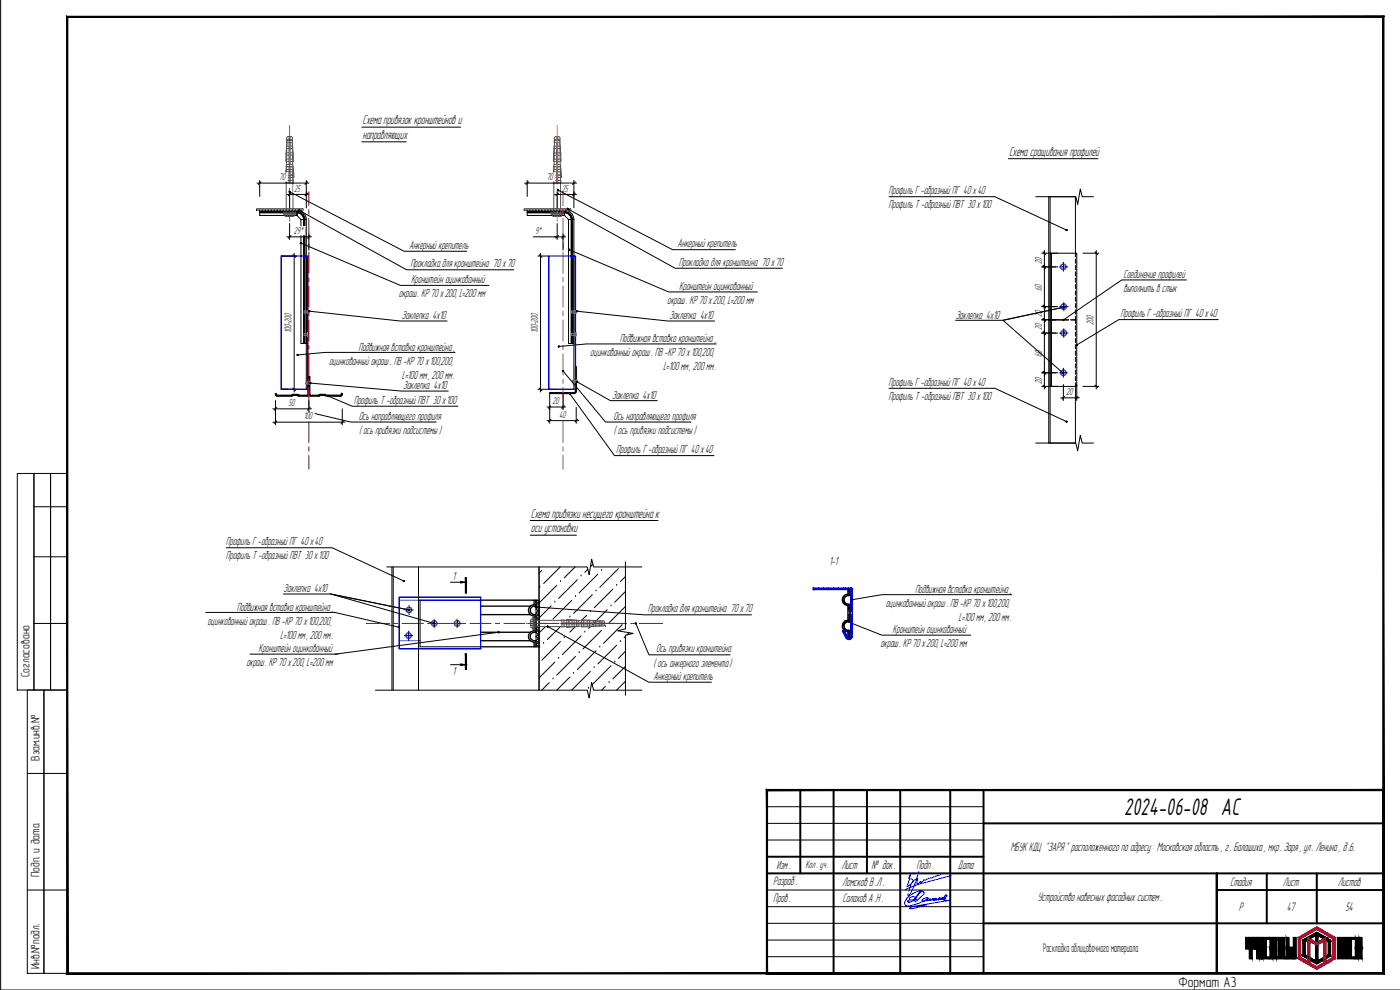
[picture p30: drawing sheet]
<svg xmlns="http://www.w3.org/2000/svg" width="420mm" height="297mm" viewBox="0 0 420 297" stroke-linecap="round" stroke-linejoin="round" font-family="sans-serif">
<defs><g id="words">
<text font-size="7.9" x="337.4" y="244.5">2024-06-08 АС</text>
<text font-size="4.4" x="353.7" y="296">Формат А3</text>
<g font-size="4">
<text x="108.8" y="37.3">Схема привязок кронштейнов и</text>
<text x="108.8" y="41.7">направляющих</text>
<text x="302.8" y="46.8">Схема сращивания профилей</text>
<text x="159.3" y="155.3">Схема привязки несущего кронштейна к</text>
<text x="159.3" y="159.7">оси установки</text>
</g>
<g font-size="3.8">
<text x="303.2" y="255.4">МБУК КДЦ &quot;ЗАРЯ &quot; расположенного по адресу : Московская область , г. Балашиха , мкр. Заря , ул. Ленина , д .6.</text>
<text x="233" y="260.8">Изм .</text>
<text x="252.5" y="260.8">Лист</text>
<text x="261.5" y="260.8">№ док .</text>
<text x="275.1" y="260.8">Подп .</text>
<text x="287.5" y="260.7">Дата</text>
<text x="232.1" y="265.6">Разраб .</text>
<text x="252.8" y="265.7">Ломсков В .Л .</text>
<text x="369.1" y="265.8">Стадия</text>
<text x="385" y="265.8">Лист</text>
<text x="401.5" y="265.8">Листов</text>
<text x="232.1" y="270.6">Пров .</text>
<text x="252.8" y="270.7">Салахов А .Н .</text>
<text x="311.5" y="270.3">Устройство навесных фасадных систем .</text>
<text x="371.8" y="273.3">Р</text>
<text x="386.2" y="273.3">47</text>
<text x="403.8" y="273.3">54</text>
</g>
<g font-size="3.7">
<text x="8.9" y="203.2" transform="rotate(-90 8.9 203.2)">Согласовано</text>
<text x="11.9" y="228.2" transform="rotate(-90 11.9 228.2)">Взам.инв.№</text>
<text x="11.9" y="263.2" transform="rotate(-90 11.9 263.2)">Подп. и дата</text>
<text x="313.1" y="285.8">Раскладка облицовочного материала</text>
<text x="11.9" y="290.7" transform="rotate(-90 11.9 290.7)">Инв.№подл.</text>
</g>
<g font-size="3.6">
<text x="266.7" y="58.3">Профиль Г -образный ПГ 40 х40</text>
<text x="266.7" y="62.5">Профиль Т -образный ПВТ 30 х100</text>
<text x="122.8" y="74.7">Анкерный крепитель</text>
<text x="203.3" y="74.2">Анкерный крепитель</text>
<text x="123.1" y="80.2">Прокладка для кронштейна 70 х70</text>
<text x="203.8" y="79.8">Прокладка для кронштейна 70 х70</text>
<text x="337.2" y="83.5">Соединение профилей</text>
<text x="119.7" y="89.1">окраш. КР 70 х200, L=200 мм</text>
<text x="123.4" y="84.9">Кронштейн оцинкованный</text>
<text x="203.9" y="86.9">Кронштейн оцинкованный</text>
<text x="337.2" y="87.7">выполнить в стык</text>
<text x="120.6" y="95.8">Заклепка 4x10</text>
<text x="200.2" y="91.1">окраш. КР 70 х200, L=200 мм</text>
<text x="200.9" y="95.8">Заклепка 4x10</text>
<text x="286.8" y="95.6">Заклепка 4x10</text>
<text x="336.3" y="95.2">Профиль Г -образный ПГ 40 х40</text>
<text x="107.6" y="105.2">Подвижная вставка кронштейна ,</text>
<text x="177.2" y="106.9">оцинкованный окраш . ПВ -КР 70 х100,200,</text>
<text x="186" y="102.7">Подвижная вставка кронштейна ,</text>
<text x="98.8" y="109.5">оцинкованный окраш . ПВ -КР 70 х100,200,</text>
<text x="120.6" y="113.7">L=100 мм, 200 мм.</text>
<text x="199" y="111.1">L=100 мм, 200 мм.</text>
<text x="121" y="116.8">Заклепка 4x10</text>
<text x="183.7" y="119.7">Заклепка 4x10</text>
<text x="266.7" y="115.8">Профиль Г -образный ПГ 40 х40</text>
<text x="266.7" y="120">Профиль Т -образный ПВТ 30 х100</text>
<text x="106.2" y="121.2">Профиль Т -образный ПВТ 30 х100</text>
<text x="107.7" y="125.9">Ось направляющего профиля</text>
<text x="184.1" y="125.9">Ось направляющего профиля</text>
<text x="107.8" y="130.3">( ось привязки подсистемы )</text>
<text x="184.3" y="130.3">( ось привязки подсистемы )</text>
<text x="185" y="136">Профиль Г -образный ПГ 40 х40</text>
<text x="67.8" y="163.6">Профиль Г -образный ПГ 40 х40</text>
<text x="67.8" y="167.8">Профиль Т -образный ПВТ 30 х100</text>
<text x="135.8" y="174">1</text>
<text x="248.8" y="169.7">1-1</text>
<text x="85.1" y="177.7">Заклепка 4x10</text>
<text x="274.6" y="178">Подвижная вставка кронштейна ,</text>
<text x="71.1" y="183.3">Подвижная вставка кронштейна ,</text>
<text x="194.5" y="183.8">Прокладка для кронштейна 70 х70</text>
<text x="265.8" y="182.1">оцинкованный окраш . ПВ -КР 70 х100,200,</text>
<text x="62.3" y="187.5">оцинкованный окраш . ПВ -КР 70 х100,200,</text>
<text x="84.1" y="191.7">L=100 мм, 200 мм.</text>
<text x="267.9" y="189.9">Кронштейн оцинкованный</text>
<text x="287.7" y="186.4">L=100 мм, 200 мм.</text>
<text x="77.6" y="195.5">Кронштейн оцинкованный</text>
<text x="196.9" y="195.8">Ось привязки кронштейна</text>
<text x="264.2" y="194">окраш. КР 70 х200, L=200 мм</text>
<text x="73.9" y="199.8">окраш. КР 70 х200, L=200 мм</text>
<text x="135.8" y="202.4">1</text>
<text x="196.1" y="200.1">( ось анкерного элемента)</text>
<text x="196.2" y="204">Анкерный крепитель</text>
</g>
<text font-size="3.3" x="241.7" y="260.3">Кол . уч.</text>
<g font-size="3">
<text x="83.8" y="54.1">70</text>
<text x="88.3" y="57.5">25</text>
<text x="164.1" y="54.1">70</text>
<text x="168.6" y="57.5">25</text>
<text x="88.2" y="70.3">29*</text>
<text x="160.6" y="70.3">9*</text>
<text x="312.6" y="79.2" transform="rotate(-90 312.6 79.2)">20</text>
<text x="312.6" y="87.2" transform="rotate(-90 312.6 87.2)">60</text>
<text x="312.6" y="95.1" transform="rotate(-90 312.6 95.1)">20</text>
<text x="87.5" y="100" transform="rotate(-90 87.5 100)">100-200</text>
<text x="161.4" y="100" transform="rotate(-90 161.4 100)">100-200</text>
<text x="312.6" y="99.1" transform="rotate(-90 312.6 99.1)">20</text>
<text x="328.2" y="97.6" transform="rotate(-90 328.2 97.6)">200</text>
<text x="312.6" y="107" transform="rotate(-90 312.6 107)">60</text>
<text x="312.6" y="115.1" transform="rotate(-90 312.6 115.1)">20</text>
<text x="320" y="118.6">20</text>
<text x="86.6" y="121.9">50</text>
<text x="91.2" y="125.9">100</text>
<text x="165.8" y="121.3">20</text>
<text x="167.8" y="125.4">40</text>
</g>
</g></defs>
<path d="M161.8 170.1v37" fill="none" stroke="#000" stroke-width=".3"/>
<g fill="none" stroke="#000" stroke-width=".3">
<path d="M162 176.2h.1M162.6 171.1l-.8 .9M167.1 175.6l-5.3 5.3M168.1 170.1l-4.9 5M168.2 174.5h.1M172.6 170.1l-3.3 3.3M172.7 179h.1M173.3 174l-5.7 5.6M174.4 172.8h.1M176.4 170.8l-.9 .9M177.8 178.4l-5.7 5.7M177.9 169.3l-.7 .7"/>
<path d="M178.9 177.3h.1M179.4 172.3l-5.6 5.6M180.6 171.1h.1M183.9 176.7l-5.6 5.7M185.1 175.6h.1M185.6 170.6l-5.6 5.6M187.7 173l-1.5 1.5M187.7 177.5l-3.2 3.2M162 194.1l-.2 .3M163.2 193h.1M163.7 188l-1.9 1.9M165.4 181.8l-3.6 3.6"/>
<path d="M166.5 180.7h.1M166.5 198.7l-4.7 4.7M167.6 197.5h.1M168.1 188.1l-3.8 3.8M168.2 192.5l-5.6 5.6M169.3 191.4h.1M171 185.2h.1M171.6 180.1l-5.6 5.6M172.7 188l-1.7 1.7M172.7 197l-5.6 5.6M173.8 195.8h.1M174.4 190.8l-5.6 5.6"/>
<path d="M175.5 189.7h.1M176.1 184.6l-1.6 1.5M177.2 183.5h.1M177.4 187.8l-.8 .7M178.9 195.3l-5.6 5.6M180 194.1h.1M180.6 189.1l-5.7 5.6M181.7 188h.1M182.2 182.9l-4.5 4.5M183.4 181.8h.1M183.4 199.8l-5.6 5.6M184.5 198.7h.1"/>
<path d="M185.1 193.6l-5.7 5.6M186.2 192.5h.1M186.7 187.4l-5.6 5.6M187.7 182l-4.9 4.9M187.7 190.9l-.4 .5M187.7 195.4l-2.1 2.1M187.7 199.9l-3.8 3.8M188.8 189.8l-.6 .7M164.8 204.8l-2.2 2.3M166 203.7h.1M171 203.1l-3.9 4M172.1 202h.1"/>
<path d="M176.6 206.5h.1M177.2 201.5l-5.6 5.6M178.3 200.3h.1M181.7 205.9l-1.1 1.2M182.8 204.8h.1M187.7 204.4l-2.7 2.7"/>
</g>
<!-- layer: 0 -->
<g fill="none" stroke="#000" stroke-width=".3">
<path d="M.2 .1v296.9h420M108.6 38.1h29.6M77.1 54.9h15.6M77.9 54.1v4.8M78.3 54.5l-.8 .8M86.1 58.3h6.6M87.3 57.9l-.8 .8M91.9 54.1v8.2M92.3 54.5l-.8 .8M92.3 57.9l-.8 .8M108.6 42.6h13.3M157.4 54.9h15.6"/>
<path d="M158.2 54.1v4.8M158.6 54.5l-.8 .8M166.4 58.3h6.6M167.2 57.5v4.8M167.5 57.1l34.4 17.8h18.8M167.6 57.9l-.8 .8M172.2 54.1v8.2M172.6 54.5l-.8 .8M172.6 57.9l-.8 .8M266.8 59h31.8l21.5 10M302.6 47.6h26.9M310.8 59h12.1l.5 2.3 .8-4.6 .6 2.3h3.4"/>
<path d="M315.2 59v73.9M77 62.7h14v.4h-14zM77.9 63.7h11.2a2.19 2.19 0 0 1 2.2 2.1v37.2M77.9 63.8h11.2a2 2 0 0 1 2 2M77.9 63.8h11.2a2.04 2.04 0 0 1 2.1 2M77.9 63.1h11.2v1.6h-11.2zM77.9 63.4h11.2M84.4 76.8h4.7M86.1 71.1h7.4M86.9 62.3v-4.8l34.4 17.9h18.8M86.9 67.1v4.7M87.3 70.7l-.8 .8"/>
<path d="M87.9 76.4l.8 .8M88.3 76v41.6M89.1 63a2.8 2.8 0 0 1 2.8 2.8M89.1 63.4a2.4 2.4 0 0 1 2.4 2.4M89.1 63.5h.1M89.1 64.7h.1M89.1 64.7l1.2 1.2M89.8 63.1l32.2 17.8h32.2M90.3 72.9l29.8 12.7h26.7M90.3 65.9h1.6M90.3 65.9v37.1h1.6M91.1 65.9v37.1"/>
<path d="M91.5 65.9h.1M91.5 65.9v37.1M91.9 65.9v50.9M92.7 70.3v4.8M93.1 70.7l-.8 .8M157.3 62.7h14v.4h-14zM158.2 63.7h11.2a2.19 2.19 0 0 1 2.2 2.1v37.2M158.2 63.8h11.2a2 2 0 0 1 2 2M158.2 63.8h11.2a2.04 2.04 0 0 1 2.1 2M158.2 63.1h11.2v1.6h-11.2zM158.2 63.4h11.2M160 71.1h9.8"/>
<path d="M161.4 76.8h3.3M161.8 76.4l.8 .8M162.2 76v41.6M167.2 67.1v4.7M167.6 70.7l-.8 .8M169 70.3v4.8M169.4 70.7l-.8 .8M169.4 63a2.8 2.8 0 0 1 2.8 2.8M169.4 63.4a2.4 2.4 0 0 1 2.4 2.4M169.4 63.5h.1M169.4 64.7h.1M169.4 64.7l1.2 1.2"/>
<path d="M170.4 62.7l32.2 17.8h32.2M170.6 65.9h1.6v50.9M170.6 65.9v37.1h1.6M170.8 74.9l29.9 12.7h26.6M171.4 65.9v37.1M171.8 65.9h.1M171.8 65.9v37.1M312.6 76h4.8M313 75.6l.8 .8M313 79.7l.8 .8M313.4 75.2v41.5M315.2 76h8v39.9h-8"/>
<path d="M315.6 76v39.9M322.7 77.1v-18.1h-8v73.9h8v-18M322.7 77.7v1.3M322.7 79.6v1.3M325 76h4.8M328.6 75.6l.8 .8M329 75.2v41.5M92.8 93.4l27.3 2.9h14.1M173.1 93.4l27.3 2.9h14.1M286.8 96.1h13.8M300.8 96.1h.2l17.9 15.8M312.6 95.9h4.8"/>
<path d="M312.6 99.9h4.8M312.6 80.1h4.8M312.6 92h4.8M313 95.5l.8 .9M313 99.5l.8 .8M313 91.6l.8 .8M317.6 96h1.2M319.4 92.1l-18.4 4M319.5 96h1.2M321.4 96h1.3M322.7 81.5v1.3M322.7 83.4v1.3"/>
<path d="M322.7 85.4v1.2M322.7 87.3v1.2M322.7 89.2v1.2M322.7 91.1v1.2M322.7 93v1.2M322.7 94.9v2.2M322.7 97.7v1.3M322.7 99.6v1.3M356.1 84h-19.4l-17.5 12M365.6 95.9h-29.8l-12.6 7.6M84.4 116.8h4.7M87.9 116.4l.8 .8"/>
<path d="M93.2 114.9l27.3 2.4h14M98.4 118.8l7.3 3.1h31.7M136.6 105.7h-39l-8.3 .8M161.4 116.8h3.3M161.8 116.4l.8 .8M165 118.1v8.9M169 111.3l12.7 15.3h25.7M169 118.1v4.8M170.9 118.1l13.5 18.6h29.9M173.2 114.6l10 5.6h14.1M215 103.2h-39l-8.3 .8M266.8 116.5h31.8l21.5 10"/>
<path d="M312.6 115.9h4.8M312.6 111.9h4.8M313 115.5l.8 .8M313 111.4l.8 .9M318.3 119.4h5.7M319.1 115.4v4.8M319.5 119l-.8 .8M322.7 101.5v1.3M322.7 103.4v1.3M322.7 105.3v1.3M322.7 107.2v1.3M322.7 109.1v1.3"/>
<path d="M322.7 111v1.3M322.7 113v1.2M323.2 115.4v4.8M323.6 119l-.9 .8M325 115.9h4.8M328.6 115.5l.8 .8M81.9 122.7h11.6M81.9 126.7h21.6M82.7 120.2v7.3M83.1 122.3l-.8 .8M83.1 126.3l-.8 .8M92.7 120.1v3.4"/>
<path d="M92.8 123.7l12.5 2.9h25.6M93.1 122.3l-.8 .8M102.7 122.7v4.8M103.1 126.3l-.8 .8M164.2 126.2h9.5M164.2 122.1h5.6M165.4 125.8l-.8 .8M165.4 121.7l-.8 .8M169.4 121.7l-.8 .8M172.9 122.2v4.8M173.3 125.8l-.7 .8M310.8 132.9h12.1l.5 2.3 .8-4.6 .6 2.3h3.4"/>
<path d="M5.2 142.1h5v64.9h-5zM10.2 142.1h5v64.9h-5zM10.2 152h10M15.2 142.1h5v64.9h-5zM159.1 156.2h38.4M10.2 167.1h10M67.9 164.3h31.8l21.5 10M85.1 178.2h13.8M99 178.2l31.3 8.9M99.3 178.2l23.5 4.8M116.1 170.1h60.1l.6 2.3 .8-4.6 .5 2.3h14.5M117.6 170.1v37"/>
<path d="M118 170.1v37M125.6 170.1v37M135.2 174.7h4.5M159.1 160.6h13.9M187.7 168.6v20.1l-2.3 .6 4.6 .7-2.3 .6v18M252.8 179.7l.5 .1M252.9 179.4l.5 .1M253.1 179.1h.6M253.4 178.7l.6 .2M253.8 178.5l1.1 .2M254.5 178.2l.5 .1M254.5 177.8l.5 .2"/>
<path d="M254.5 177.5l.5 .1M254.5 177.1l.5 .1M254.5 176.9h.5M303.6 178.4h-38.9l-8.9 1.5M10.2 187.1h10M61.7 183.8h38.8M75 196.3h26.4M100.2 183.8l19.5 4.4M135.2 199.4h4.5M144.2 180.1h-18.1v14h18.1M149.6 189.7l-49.1 6.6M160.9 180.1h.9v14h-.9z"/>
<path d="M160.9 182.1l32.4 2.4h32.2M160.9 193.2l.8 .9M160.9 192.1l.9 .9M160.9 190.9l.9 .9M160.9 189.7l.9 .9M160.9 188.5l.9 .9M160.9 186.2l.1 .1M160.9 185l.9 .9M160.9 183.8l.9 .9M160.9 182.6l.9 1M160.9 181.5l.9 .9M160.9 180.3l.9 .9"/>
<path d="M161.3 180.1l-.4 .4M161.3 187.8l.5 .5M161.8 180.7l-.9 .9M161.8 181.9l-.9 .9M161.8 183.1l-.9 .9M161.8 184.2l-.9 1M161.8 185.4l-.9 .9M161.8 187.8l-.9 .9M161.8 189l-.9 .9M161.8 190.1l-.9 1M161.8 191.3l-.9 .9M161.8 192.5l-.9 .9"/>
<path d="M161.8 193.7l-.4 .4M164.4 188l30.3 16.7h18.8M190.8 187.1l4 9.4h24.3M252.8 180.1l.5 .1M252.8 188l.6 .1M252.8 187.7l.5 .1M252.9 180.5l.6 .1M252.9 187.3l.5 .1M252.9 188.4l.6 .1M253 187l.6 .1M253 180.8l.8 .2M253.1 188.8l.9 .2"/>
<path d="M253.3 186.7l.6 .1M253.4 181.3l1.6 .3M253.6 189.2l1.4 .3M253.7 186.4l1 .1M253.8 186.3l10.8 4.3h26.7M254.5 190.5l.5 .1M254.5 190.1l.5 .1M254.5 189.8l.5 .1M254.5 186.1l.5 .2M254.5 185.8l.5 .1M254.5 185.4l.5 .1M254.5 185.1l.5 .1"/>
<path d="M254.5 184.7l.5 .1M254.5 183.3l.5 .1M254.5 182.9l.5 .1M254.5 182.5l.5 .1M254.5 182.2l.5 .1M254.5 181.8l.5 .1M254.6 184.4l.4 .1M254.8 190.9l-.3-.1 .5 .1M8.2 207h5v85h-5zM13.2 207h7v85h-7zM112.7 207.1h63.5l.6 2.3 .8-4.6 .5 2.3h14.5M8.2 232.1h12"/>
<path d="M8.2 267h12"/>
</g>
<g fill="none" stroke="#000" stroke-width=".4">
<path d="M84.4 116.8h2.2M164.7 116.8h2.2M254.5 178.3a1.69 1.69 0 0 0-1.7 1.7 1.69 1.69 0 0 0 1.7 1.7v4.4a1.68 1.68 0 0 0-1.7 1.7 1.68 1.68 0 0 0 1.7 1.7v1.4M254.5 176.9v1.4M255 178.3l-.1 .3a1.37 1.37 0 0 0-1.6 1.4 1.37 1.37 0 0 0 1.6 1.3l.1 .4-.1 4.8a1.37 1.37 0 0 0-1.6 1.3 1.37 1.37 0 0 0 1.6 1.4l.1 1.7M255 176.9v1.4M144.2 180.1h16.7l-.2 1.7a1.36 1.36 0 0 0-1.6 1.3 1.36 1.36 0 0 0 1.6 1.4l.2 .3-.2 4.8a1.37 1.37 0 0 0-1.6 1.4 1.37 1.37 0 0 0 1.6 1.3l.2 1.8h-16.7M144.2 189.7h15M144.2 184.4h15M144.3 192.2h14.9M144.3 181.9h14.9M160.3 181.4a1.68 1.68 0 0 0-1.7 1.7 1.68 1.68 0 0 0 1.7 1.7v4.5a1.68 1.68 0 0 0-1.7 1.7 1.68 1.68 0 0 0 1.7 1.6v1.5"/>
<path d="M160.3 180.1v1.4"/>
</g>
<path d="M84.4 76.8h8v40h-8zM164.7 76.8h8v40h-8zM119.8 179.2h24.5v15.5h-24.5z" fill="none" stroke="#00f" stroke-width=".4"/>
<path d="M119.8 180.1h24.5M119.8 192.2h6.3" fill="none" stroke="#003fff" stroke-width=".3"/>
<g fill="none" stroke="#545454" stroke-width=".3">
<path d="M85.7 53.2h1M85.8 54.2h2.2v.6h-2.2zM85.9 51.3v12.5M85.9 49.4h2v.6h-2zM85.9 50l-.2 3.2M85.9 54.8v.4M85.9 53.2v1M86 51.5l-.1 1M86 51.5h.7M86 48.4v1M86 42.1h1.8v.6h-1.8zM86 47.7l-.1 .7h.8"/>
<path d="M86 46.6h.7M86 47.7h.7M86.1 43l-.3 3 .1 2.4M86.1 42.7v1.1M86.1 41.8v.3M86.7 50.8h-.8l.1 .7M86.7 50.8h.1M86.7 52.5h-.8v.7M86.7 41.8h-.7v-.5a1.34 1.34 0 0 1 1.8 0v.5h-.7M86.7 43.8h-.7v.7M86.7 45.9h-.7v1.8M86.7 41v1.1"/>
<path d="M86.7 42.7v6.7M86.7 50v4.8M86.7 44.5h-.7v1.4M87.1 52.5h.8l.2 .7M87.1 48.4h.7v1M87.1 47.7h.8l-.1 .7M87.1 50.8h.8v.7h-.8M87.1 41v1.1M87.1 42.7v6.7M87.1 50v4.8M87.1 43.8h.7v.7h-.7M87.1 45.9h.7"/>
<path d="M87.1 53.2h.9M87.7 41.8v.3M87.7 43l.4 5.3M87.7 42.7v1.1M87.7 44.5l.1 1.4M87.8 46.6v1.1M87.8 50h-1.8v.8M87.8 45.9l.1 .7h-.8M87.8 50v.8M87.9 51.5v1M87.9 53.2v1M87.9 54.8v.4"/>
<path d="M87.9 51.3v12.5M88 50l.1 3.2M88 48.3l-.1 .1M166 53.2h1M166.1 48.3l.1 .1M166.1 54.2h2.2v.6h-2.2zM166.2 48.4h.1M166.2 49.4h2v.6h-2zM166.2 50l-.2 3.2M166.2 54.8v.4M166.2 51.3v12.5M166.2 53.2v1"/>
<path d="M166.3 50.8v-.8h1.8v.8M166.3 48.4v1M166.3 42.1h1.8v.6h-1.8zM166.3 47.7l-.1 .7M166.3 48.4h.7M166.3 46.6h.7M166.3 47.7h.7M166.3 44.5h.7M166.4 44.5l-.1 1.4M166.4 41.8v.3M166.4 42.7v1.1M166.4 43l-.3 5.3"/>
<path d="M167 50.8h-.8l.1 .7M167 50.8h.1M167 52.5h-.8v.7M167 41.8h-.7v-.5a1.34 1.34 0 0 1 1.8 0v.5h-.7M167 43.8h-.7v.7M167 45.9h-.7v1.8M167 51.5h-.7l-.1 1M167 41v1.1M167 42.7v6.7M167 50v4.8M167.4 52.5h.8M167.4 48.4h.9"/>
<path d="M167.4 45.9h.7l.1 .7h-.8M167.4 47.7h.8M167.4 50.8h.8v.7h-.8M167.4 43.8h.7v.7h-.7M167.4 41v1.1M167.4 42.7v6.7M167.4 50v4.8M167.4 53.2h.9M168 41.8v.3M168 43l.3 3-.1 2.4M168 42.7v1.1M168 44.5l.1 1.4"/>
<path d="M168.1 46.6v1.1M168.1 48.4v1M168.2 51.5v1M168.2 47.7v.7M168.2 53.2v1M168.2 54.8v.4M168.2 52.5l.2 .7M168.2 51.3v12.5M168.3 50l.1 3.2M85.1 63.9v.2M85.1 63.9h.1M85.1 64.1h.1"/>
<path d="M85.1 63.8h3.6M85.1 64.1h3.6M85.4 64.2l.1 .1M85.4 64.2l-.3-.1h3.7l-.4 .1M85.4 64.2h3M85.5 64.7l.4 .2 .3-.2M85.5 64.4v.3M85.9 65h2M86.2 64.7l.7 .2 .7-.2M86.2 64.2v.5M87.6 64.2v.5M88.3 64.7l-.4 .2-.3-.2"/>
<path d="M88.4 64.2l-.1 .5M88.7 63.9h.1M88.7 64.1h.1M88.7 63.9v.2M165.4 63.9v.2M165.4 63.9h.1M165.4 64.1h.1M165.4 63.8h3.6M165.4 64.1h3.6M165.7 64.2l.1 .5M165.7 64.2l-.3-.1h3.7l-.4 .1M165.7 64.2h3"/>
<path d="M165.8 64.7l.4 .2 .3-.2M166.2 65h2.1M166.5 64.2v.5M167.9 64.2v.5l-.2 .1-1.2-.1M168.6 64.7l-.3 .2-.4-.2M168.7 64.2l-.1 .5M169 63.9h.1M169 64.1h.1M169 63.9v.2M159.3 186.1v1.9M159.5 186.4l-.2 .6 .2 .7M159.8 188.3l.1 .1"/>
<path d="M159.9 185.8h-.4l-.2 .3 .2 .3h.4M159.9 187.7h-.4l-.2 .3 .2 .3h.4M159.9 185.7l-.1 .1M159.9 185.4v3.4M160 188.8h.1M160 185.4h.1M160 185.3h.1M160.1 188.8h.1M160.1 185.4h.1M160.1 188.7h.2v-3.3h-.2v3.4M160.1 188.7h.1M160.3 186.1h11.6"/>
<path d="M160.3 188h11.6M168.3 188h.3M168.6 186l.7 .1v2h-.7zM168.6 186.9h4.5M168.6 187.2h4.5M169.3 188h.8M170.1 185.9l3 .2M170.1 186.1v.8M170.1 187.2v.9M170.1 186l.7 .1v.8M170.8 187.2v.8h-.7M170.8 186.2h.9"/>
<path d="M170.8 187.9h.9M171.7 187.2v.8h.6v-.8M171.7 186.9v-.8h.6v.8M172.3 186.2h.8v1.7h-.8M173.1 186.1h.6v1.9h-.6zM173.1 188l-3 .1M173.7 186.2h.8v.7M173.7 187.9h.8l.1 .2M173.7 186.9h6.2M173.7 187.2h6.2M174.5 187.2v.7M174.5 186.1l.7 .1v.7"/>
<path d="M174.6 186l-.1 .2M174.6 186l5 .3M175.2 187.9l-.7 .1M175.2 187.2v.7M175.2 186.2l1.1 .1M176.3 186.2v.7M176.3 187.2v.7M176.3 186.2h.6v.7M176.9 187.2v.7h-1.7M176.9 186.3h1.2M178.1 186.9v-.7h.7v.7M178.1 187.2v.7"/>
<path d="M178.1 187.8l-1.2 .1M178.8 187.2v.7h-.7M178.8 186.3h1.1M179.6 187.8l-5 .3M179.9 186.3h.5v1.6h-.5zM179.9 187.8h-1.1M180.4 186.9h1M180.4 187.2h1M180.4 186.3h.2M180.4 187.8h.2M180.6 186.9v-.6h.5a1.24 1.24 0 0 1 0 1.6h-.5v-.7"/>
</g>
<g fill="none" stroke="#f26722" stroke-width=".3">
<path d="M86.9 37.7v7.3M167.2 37.7v7.3M86.9 46.3v1.3M86.9 48.9v6.3M86.9 56.5v1.2M86.9 59v7.4M167.2 46.3v1.3M167.2 48.9v6.3M167.2 56.5v1.2M167.2 59v7.4M157.9 187.1h6.3M165.5 187.1h1.3"/>
<path d="M168 187.1h6.4M175.7 187.1h1.2M178.2 187.1h6.3"/>
</g>
<!-- layer: 0 -->
<g fill="#000" stroke="#000" stroke-width=".3">
<path d="M138.3 174.5l1.4 .2-1.4 .2zM138.3 199.2l1.4 .2-1.4 .3z"/>
<path d="M139.7 173.3l.3 4.7v-4.7zM139.7 173.3l.3 4.7h-.3z"/>
<path d="M139.7 196.2v4.6h.3zM139.7 196.2h.3v4.6z"/>
<path d="M230 236.9l.4 .3 185-.3zM230.4 237.2l185-.3-.4 .3zM415.4 236.9l-.4 .3 .4 55zM415 237.2l.4 55-.4-.3zM230 292.2h185.4l-.4-.3zM230 292.2l.4-.3h184.6zM230 236.9v55.3l.4-.3zM230 236.9l.4 .3v54.7z"/>
<path d="M20 292.2l395-.3h-394.6zM20 292.2l395-.3 .4 .3zM415 5.2v286.7l.4 .3zM415 5.2l.4-.3v287.3zM20.4 5.2h394.6l.4-.3zM20 4.9h395.4l-395 .3zM20 4.9l.4 287v-286.7zM20 4.9l.4 287-.4 .3z"/>
</g>
<g fill="none" stroke="#989898" stroke-width=".3">
<path d="M77.1 62.7l.4 .4M77.7 62.7l-.4 .4M78 62.7l.4 .4M78.6 62.7l-.4 .4M78.9 62.7l.4 .4M79.5 62.7l-.4 .4M79.8 62.7l.4 .4M80.3 62.7l-.4 .4M80.7 62.7l.4 .4M81.3 62.7l-.4 .4M81.6 62.7l.4 .4M82.1 62.7l-.4 .4"/>
<path d="M82.5 62.7l.4 .4M83.1 62.7l-.4 .4M83.4 62.7l.4 .4M83.9 62.7l-.4 .4M84.3 62.7l.4 .4M84.9 62.7l-.4 .4M85.2 62.7l.4 .4M85.7 62.7l-.4 .4M86.1 62.7l.4 .4M86.6 62.7l-.4 .4M87 62.7l.4 .4M87.5 62.7l-.4 .4"/>
<path d="M87.9 62.7l.4 .4M88.4 62.7l-.4 .4M88.8 62.7l.4 .4M89.3 62.7l-.4 .4M89.7 62.7l.4 .4M90.2 62.7l-.4 .4M90.6 62.7l.4 .4M91 62.8l-.3 .3M157.4 62.7l.4 .4M158 62.7l-.4 .4M158.3 62.7l.4 .4M158.9 62.7l-.4 .4"/>
<path d="M159.2 62.7l.4 .4M159.8 62.7l-.4 .4M160.1 62.7l.4 .4M160.7 62.7l-.4 .4M161 62.7l.4 .4M161.6 62.7l-.4 .4M161.9 62.7l.4 .4M162.5 62.7l-.4 .4M162.8 62.7l.4 .4M163.3 62.7l-.3 .4M163.7 62.7l.4 .4M164.3 62.7l-.4 .4"/>
<path d="M164.6 62.7l.4 .4M165.1 62.7l-.4 .4M165.5 62.7l.4 .4M166.1 62.7l-.4 .4M166.4 62.7l.4 .4M166.9 62.7l-.4 .4M167.3 62.7l.4 .4M167.9 62.7l-.5 .4M168.2 62.7l.4 .4M168.7 62.7l-.4 .4M169.1 62.7l.4 .4M169.6 62.7l-.4 .4"/>
<path d="M170 62.7l.4 .4M170.5 62.7l-.4 .4M170.9 62.7l.4 .4M171.3 62.8l-.3 .3"/>
</g>
<g fill="none" stroke="#767676" stroke-width=".3">
<path d="M91.8 93.4l-.6-.1v.6h1.3v.2M92.5 93.2l.1 .6-.2 .2M92.5 93.1v.3h-.7M172.1 93.3h-.5v.6h.5M172.1 93.9h.1M172.1 93.9h.7v.2M172.7 99.9l.2 .2-.1 .7M172.8 99.9v.2h-.7M172.8 93.2v.2h-.7M172.8 93.2l.2 .6-.3 .2M172.8 93.1l-.1 .1M91.8 100.1l-.6-.1v.7l1.3-.1v.2"/>
<path d="M91.8 100.1h.7v-.2v.9M92 114.6l1 .1v-.2l.1 .2M92 115.3l1-.1v.2M92 114.6h-.2v.7h.2M93.1 115.1l-.2 .3M93.2 114.7v.5M172.1 100.1l-.5-.1v.7l.5-.1M172.1 100.6h.1M172.1 100.6h.7v.2M172.7 100.8h.1M173.2 114.1l-.1-.2-.1 .2h-1.2v.6l.6-.1M173.2 114.2l-.1 .6-.1-.2h-.6"/>
</g>
<path d="M87.5 118.6h-4.4l-.2-.5h-.2v.5l.4 .2 4.4 .1 .5-.3h1.2l.5 .2h2.7l.2-.4 .1-5.3v5.3l.4 .4M89.3 118.3l.4 .3M89.3 118.3h-1.4l-.4 .3M89.7 118.6l2.7-.1v-5.4l.3-.3 .2 .3 .1 5.3 .1 .2M93.2 118.9h2.5M95.6 118.6h-2.4M97.6 118.4l-1.5-.1-.4 .3M97.6 118.4l.3 .2h3.1h1.2l.2-.2M102.5 118.4v-.3h.2l-.1 .5-.4 .2h-4.6l-.2-.2h-1.2l-.6 .2M172.7 110.1h.3v7.3l-.2 .5-.5 .2h-7.3v-.3h7.3l.3-.2z" fill="none" stroke="#000" stroke-width=".4"/>
<!-- layer: 0 -->
<g fill="#fff" stroke="#fff" stroke-width=".3">
<path d="M83.7 51.9v2.4l2.5-2.4zM83.7 54.3l2.5-2.4v2.4z"/>
<path d="M85.3 93.5v6.6h2.4zM85.3 93.5h2.4v6.6z"/>
<path d="M88.2 55.3v2.4l2.4-2.4zM88.2 57.7l2.4-2.4v2.4z"/>
<path d="M88.1 68.1v2.3l3.4-2.3zM88.1 70.4l3.4-2.3v2.3z"/>
<path d="M164 51.9v2.4l2.5-2.4zM164 54.3l2.5-2.4v2.4z"/>
<path d="M159.2 93.5v6.6h2.4zM159.2 93.5h2.4v6.6z"/>
<path d="M168.5 55.3v2.4l2.4-2.4zM168.5 57.7l2.4-2.4v2.4z"/>
<path d="M160.5 68.1v2.3l2.4-2.3zM160.5 70.4l2.4-2.3v2.3z"/>
<path d="M167.7 123.2v2.4l2.5-2.4zM167.7 125.6l2.5-2.4v2.4z"/>
<path d="M165.7 119.1v2.4l2.5-2.4zM165.7 121.5l2.5-2.4v2.4z"/>
<path d="M86.5 119.7v2.4l2.4-2.4zM86.5 122.1l2.4-2.4v2.4z"/>
<path d="M91.1 123.7v2.4l3.2-2.4zM91.1 126.1l3.2-2.4v2.4z"/>
<path d="M326 94.2v3.5h2.4zM326 94.2h2.4v3.5z"/>
<path d="M310.4 112.6v2.6h2.4zM310.4 112.6h2.4v2.6z"/>
<path d="M319.9 116.4v2.4l2.5-2.4zM319.9 118.8l2.5-2.4v2.4z"/>
<path d="M310.4 96.7v2.5h2.4zM310.4 96.7h2.4v2.5z"/>
<path d="M310.4 104.6v2.6h2.4zM310.4 104.6h2.4v2.6z"/>
<path d="M310.4 76.8v2.5h2.4zM310.4 76.8h2.4v2.5z"/>
<path d="M310.4 92.7v2.5h2.4zM310.4 92.7h2.4v2.5z"/>
<path d="M310.4 84.8v2.5h2.4zM310.4 84.8h2.4v2.5z"/>
</g>
<g fill="none" stroke="#f00" stroke-width=".3">
<path d="M92.7 57.5v4.2M169 57.5v4.2M92.7 63v1.2M92.7 65.5v6.3M92.7 73.1v1.3M92.7 75.7v6.3M169 63v1.2M169 65.5v6.3M169 73.1v1.3M169 75.7v6.3M92.7 83.3v1.2M92.7 85.8v6.4"/>
<path d="M92.7 93.4v1.3M92.7 96v6.3M169 83.3v1.2M169 85.8v6.4M169 93.4v1.3M169 96v6.3M92.7 103.6v1.3M92.7 106.1v6.4M92.7 113.8v1.2M92.7 116.3v6.3M169 103.6v1.3M169 106.1v6.4"/>
<path d="M169 113.8v1.2M169 116.3v6.3M92.7 123.9v1.3M92.7 126.5v6.3M92.7 134.1v1.2M92.7 136.6v4.2M169 123.9v1.3M169 126.5v6.3M169 134.1v1.2M169 136.6v4.2M109.9 187.1h7M118.2 187.1h1.2"/>
<path d="M120.7 187.1h6.4M128.3 187.1h1.3M130.9 187.1h6.3M138.5 187.1h1.3M141 187.1h6.4M148.7 187.1h1.2M151.2 187.1h6.3M158.8 187.1h1.3M161.4 187.1h6.3M169 187.1h1.2M171.5 187.1h6.4M179.1 187.1h1.3"/>
<path d="M181.7 187.1h6.3M189.3 187.1h1.3M191.8 187.1h7"/>
</g>
<g fill="none" stroke="#545454" stroke-width=".3">
<circle cx="319.1" cy="80.1" r=".9"/>
<circle cx="319.1" cy="80.1" r=".73"/>
<circle cx="319.1" cy="80.1" r=".18"/>
<circle cx="319.2" cy="99.9" r=".9"/>
<circle cx="319.2" cy="92" r=".9"/>
<circle cx="319.2" cy="92" r=".73"/>
<circle cx="319.2" cy="99.9" r=".73"/>
<circle cx="319.2" cy="99.9" r=".18"/>
<circle cx="319.2" cy="92" r=".18"/>
<circle cx="319.1" cy="111.8" r=".9"/>
<circle cx="319.1" cy="111.8" r=".73"/>
<circle cx="319.1" cy="111.8" r=".18"/>
<circle cx="122.6" cy="190.7" r=".9"/>
<circle cx="122.6" cy="190.7" r=".73"/>
<circle cx="122.6" cy="190.7" r=".18"/>
<circle cx="122.8" cy="183" r=".9"/>
<circle cx="122.8" cy="183" r=".73"/>
<circle cx="122.8" cy="183" r=".18"/>
<circle cx="130.3" cy="187" r=".9"/>
<circle cx="130.3" cy="187" r=".73"/>
<circle cx="130.3" cy="187" r=".18"/>
<circle cx="137.2" cy="187" r=".9"/>
<circle cx="137.2" cy="187" r=".73"/>
<circle cx="137.2" cy="187" r=".18"/>
</g>
<g fill="none" stroke="#00f" stroke-width=".3">
<path d="M319.1 78.7v2.7M317.8 80.1h2.6M318 99.9h2.5M318 92h2.5M319.3 90.6v2.8M319.3 98.6v2.7M317.8 111.9h2.6M319.1 110.5v2.7M121.3 190.7h2.6M121.5 183h2.6M122.6 189.4v2.7M122.8 181.7v2.7"/>
<path d="M129 187.1h2.6M130.3 185.7v2.7M135.9 187.1h2.6M137.2 185.7v2.7"/>
</g>
<!-- layer: 0 -->
<g fill="none" stroke="#00f" stroke-width=".3">
<path d="M244.2 176.4l-.2 .1M244.6 176.4l-.4 .5M245.2 176.4l-.5 .5M245.7 176.4l-.5 .5M246.2 176.4l-.5 .5M246.7 176.4l-.5 .5M247.2 176.4l-.5 .5M247.7 176.4l-.5 .5M248.2 176.4l-.5 .5M248.7 176.4l-.5 .5M249.2 176.4l-.5 .5M249.7 176.4l-.5 .5"/>
<path d="M250.2 176.4l-.5 .5M250.7 176.4l-.5 .5M251.2 176.4l-.5 .5M251.7 176.4l-.5 .5M252.2 176.4l-.5 .5M252.7 176.4l-.5 .5M253.2 176.4l-.5 .5M253.7 176.4l-.5 .5M254.2 176.4l-.5 .5M254.7 176.4l-.5 .5M255.2 176.4l-.5 .5M255.7 176.5l-.5 .5"/>
<path d="M255.8 176.8l-.5 .5M255.8 177.3l-.5 .5M255.8 177.8l-.5 .5M255.8 178.3l-.5 .5M255.8 178.8l-.5 .5M255.8 179.4l-.5 .4M255.8 179.9l-.5 .4M252.8 189.4h.1M253.4 189.3l-.4 .4M253.6 189.6l-.4 .4M253.7 190l-.4 .3M253.9 190.3l-.4 .4"/>
<path d="M254.1 190.6l-.4 .4M254.3 190.9l-.4 .4M254.4 191.3l-.3 .3M254.8 191.4l-.4 .4M255.8 180.3l-.5 .6M255.8 180.9l-.5 .4M255.8 181.4l-.5 .4M255.8 181.9l-.5 .5M255.8 182.4l-.5 .5M255.8 182.9l-.5 .5M255.8 183.4l-.1 .1M255.8 184.4l-.5 .5"/>
<path d="M255.8 184.9l-.5 .5M255.8 185.4l-.5 .5M255.8 185.9l-.5 .5M255.8 186.4l-.5 .5M255.8 186.9l-.5 .5M255.8 187.4l-.5 .5M255.8 187.9l-.5 .5M255.8 188.4l-.5 .5M255.8 188.9l-.5 .5M255.8 189.4l-.5 .5M255.8 189.9l-.5 .5M255.8 190.4l-.5 .5"/>
<path d="M255.8 190.9l-1 1"/>
</g>
<path d="M244 176.4l11.7 .2 .1 14.3a1 1 0 0 1-.7 .9 1 1 0 0 1-1.1-.3l-1.2-2.1 .5-.3 1.1 2.1 .4 .2 .3-.1 .2-.4v-13.9l-11.3-.1z" fill="none" stroke="#00f" stroke-width=".4"/>
<g fill="none" stroke="#000" stroke-width=".59">
<path d="M230.2 237.1h185v54.9h-185zM240.2 237.1v25M250.2 237.1v54.9M260.2 237.1v25M270.2 237.1v54.9M285.2 237.1v54.9M295.2 237.1v54.9M230.2 257.1h65M295.2 247h120M230.2 262.1h185M295.2 277h120M365.2 267h50"/>
<path d="M380.2 262.1v14.9M395.2 262.1v14.9M365.2 292v-29.9v29.9"/>
</g>
<path d="M230.2 252h65M230.2 247h65M230.2 242h65M230.2 267h65M230.2 272h65M230.2 277h65M230.2 282.1h65M230.2 287h65" fill="none" stroke="#000" stroke-width=".3"/>
<g fill="#000" stroke="#000" stroke-width=".3">
<path d="M393.4 280.7l1.8-1 1.7 1zM378.2 287.7h.8zM391.7 287.3h.7v.4zM391.7 281.7l.7-.4v.4zM392.4 281.3h1.4l-.7 .4zM392.4 281.3l.7 .4zM393.1 287.3l.7 .4h-.7zM393.4 288.3h3.5l-1.7 1zM394.8 283.4l.4 .2h-.4zM395.2 283.6l.3-.2v.2zM396.5 281.3h1.4zM397.9 281.3l1.4 .8h-1.4z"/>
<path d="M373.9 281.8l.8 2.4v-2.4zM373.9 281.8l.8 2.4h-.8z"/>
<path d="M374.9 281.8l.9 2.4v-2.4zM374.9 281.8l.9 2.4h-.9z"/>
<path d="M374.9 284.7l.9 3v-3zM374.9 284.7l.9 3h-.9z"/>
<path d="M373.9 281.3l3 .5v-.5zM373.9 281.3l3 .5h-3z"/>
<path d="M376 281.8l.9 2.4v-2.4zM376 281.8l.9 2.4h-.9z"/>
<path d="M373.9 284.2l3 .5v-.5zM373.9 284.2l3 .5h-3z"/>
<path d="M377.1 281.8l.8 2.4v-2.4zM377.1 281.8l.8 2.4h-.8z"/>
<path d="M377.1 284.7l.8 3v-3zM377.1 284.7l.8 3h-.8z"/>
<path d="M377.1 281.3l1.9 .5v-.5zM377.1 281.3l1.9 .5h-1.9z"/>
<path d="M378.2 281.8l.8 2.4v-2.4zM378.2 281.8l.8 2.4h-.8z"/>
<path d="M377.1 284.2l1.9 .5v-.5zM377.1 284.2l1.9 .5h-1.9z"/>
<path d="M378.2 284.7l.8 3v-3zM378.2 284.7l.8 3h-.8z"/>
<path d="M379.3 281.8l.8 5.4v-5.4zM379.3 281.8l.8 5.4h-.8z"/>
<path d="M379.3 281.3l1.6 .5v-.5zM379.3 281.3l1.6 .5h-1.6z"/>
<path d="M379.3 287.2l1.6 .5v-.5zM379.3 287.2l1.6 .5h-1.6z"/>
<path d="M381.2 281.8l.8 2.4v-2.4zM381.2 281.8l.8 2.4h-.8z"/>
<path d="M381.2 284.7l.8 3v-3zM381.2 284.7l.8 3h-.8z"/>
<path d="M381.2 281.3l1.9 .5v-.5zM381.2 281.3l1.9 .5h-1.9z"/>
<path d="M382.2 281.8l.9 2.4v-2.4zM382.2 281.8l.9 2.4h-.9z"/>
<path d="M381.2 284.2l1.9 .5v-.5zM381.2 284.2l1.9 .5h-1.9z"/>
<path d="M382.2 284.7l.9 3v-3zM382.2 284.7l.9 3h-.9z"/>
<path d="M383.6 281.8l.8 5.4v-5.4zM383.6 281.8l.8 5.4h-.8z"/>
<path d="M383.6 281.3l1.9 .5v-.5zM383.6 281.3l1.9 .5h-1.9z"/>
<path d="M384.7 281.8l.8 5.4v-5.4zM384.7 281.8l.8 5.4h-.8z"/>
<path d="M383.3 287.2l2.4 .5v-.5zM383.3 287.2l2.4 .5h-2.4z"/>
<path d="M386 281.3l.8 2.9v-2.9zM386 281.3l.8 2.9h-.8z"/>
<path d="M386 284.7l.8 2.5v-2.5zM386 284.7l.8 2.5h-.8z"/>
<path d="M386 284.2l1.9 .5v-.5zM386 284.2l1.9 .5h-1.9z"/>
<path d="M387.1 284.7l.8 2.5v-2.5zM387.1 284.7l.8 2.5h-.8z"/>
<path d="M386 287.2l1.9 .5v-.5zM386 287.2l1.9 .5h-1.9z"/>
<path d="M388.2 281.3l.8 6.4v-6.4zM388.2 281.3l.8 6.4h-.8z"/>
<path d="M391 282.5l.7 4v-4zM391 282.5l.7 4h-.7z"/>
<path d="M391 286.5l1.4 .4-.7-.4zM391 286.5l1.4 .4h-1.4z"/>
<path d="M391.7 281.7l.7 .4v-.4zM391 282.1l.7-.4 .7 .4z"/>
<path d="M391 282.1l.7 .4 .7-.4zM391 282.1l.7 .4h-.7z"/>
<path d="M391 286.9l1.4 .4v-.4zM391 286.9l1.4 .4h-.7z"/>
<path d="M393.1 288.1h1.4zM393.1 288.1h1.4z"/>
<path d="M393.1 287.7l1.4 .4-.7-.4zM393.1 287.7l1.4 .4h-1.4z"/>
<path d="M392.4 281.3h1.4zM392.4 281.3h1.4z"/>
<path d="M393.1 288.1l1.7 .2-.3-.2zM393.1 288.1l1.7 .2h-1.4z"/>
<path d="M393.4 280.7l.4 .6 1-.6zM392.4 281.3l1-.6 .4 .6z"/>
<path d="M394.8 282.7h.7zM394.8 282.7h.7z"/>
<path d="M394.8 280.7l.7 .6v-.6zM394.8 280.7l.7 .6h-.7z"/>
<path d="M394.8 281.3l.7 1.4v-1.4zM394.8 281.3l.7 1.4h-.7zM394.8 282.7l.4 .2 .3-.2z"/>
<path d="M394.8 283.6l.7 4.5v-4.5zM394.8 283.6l.7 4.5h-.7z"/>
<path d="M394.8 288.1l.7 .2v-.2zM394.8 288.1l.7 .2h-.7z"/>
<path d="M396.5 281.3h1.4zM396.6 281.3h1.3l-.7 .4z"/>
<path d="M395.5 280.7l2.4 .6-1-.6zM395.5 280.7l2.4 .6h-1.4z"/>
<path d="M397.3 287.3v.8zM395.9 288.1l1.4-.8v.8z"/>
<path d="M395.9 288.1l1 .2 .4-.2zM395.5 288.3l.4-.2 1 .2z"/>
<path d="M397.9 286.9h1.4zM397.9 286.9h1.4z"/>
<path d="M397.9 282.1h1.4zM397.9 282.1h1.4z"/>
<path d="M397.9 282.1l1.4 .4v-.4zM397.9 282.1l1.4 .4h-.7z"/>
<path d="M398.6 282.5l.7 4v-4zM398.6 282.5l.7 4h-.7z"/>
<path d="M398.6 286.5l.7 .4v-.4zM397.9 286.9l.7-.4 .7 .4zM397.9 286.9v.8l1.4-.8z"/>
<path d="M401.4 281.8l.9 5.9v-5.9zM401.4 281.8l.9 5.9h-.9z"/>
<path d="M402.5 281.8l.9 5.9v-5.9zM402.5 281.8l.9 5.9h-.9z"/>
<path d="M401.4 281.3l3.1 .5v-.5zM401.4 281.3l3.1 .5h-3.1z"/>
<path d="M403.6 281.8l.9 5.9v-5.9zM403.6 281.8l.9 5.9h-.9z"/>
<path d="M404.8 281.8l.8 5.4v-5.4zM404.8 281.8l.8 5.4h-.8z"/>
<path d="M404.8 281.3l1.7 .5v-.5zM404.8 281.3l1.7 .5h-1.7z"/>
<path d="M404.8 287.2l1.7 .5v-.5zM404.8 287.2l1.7 .5h-1.7z"/>
<path d="M406.8 281.3l.8 2.9v-2.9zM406.8 281.3l.8 2.9h-.8z"/>
<path d="M406.8 284.7l.8 3v-3zM406.8 284.7l.8 3h-.8z"/>
<path d="M406.8 284.5l1.9 .1zM406.8 284.5l1.9 .1z"/>
<path d="M407.9 281.3l.8 2.9v-2.9zM407.9 281.3l.8 2.9h-.8z"/>
<path d="M406.8 284.2l1.9 .1zM406.8 284.2l1.9 .1z"/>
<path d="M406.8 284.3h1.9zM406.8 284.3l1.7 .2z"/>
<path d="M406.8 284.6l1.9 .1zM406.8 284.6l1.9 .1z"/>
<path d="M407.9 284.7l.8 3v-3zM407.9 284.7l.8 3h-.8z"/>
</g>
<g fill="#dd0037" stroke="#dd0037" stroke-width=".3">
<path d="M393.8 278.9l1.4-.8 1.4 .8z"/>
<path d="M393.8 282.9h2.7l-1.3 .7z"/>
<path d="M393.8 290.1h2.8l-1.4 .8z"/>
<path d="M395.2 278.9l5.5 2.4-4.1-2.4zM395.2 278.9l5.5 2.4h-1.4z"/>
<path d="M391 281.3l4.2-2.4h-1.4zM389.7 281.3l4.1-2.4-2.8 2.4z"/>
<path d="M399.3 281.3h1.4zM399.3 281.3h1.4z"/>
<path d="M389.7 281.3h1.3zM389.6 281.3h1.4z"/>
<path d="M399.3 281.3l1.4 .4v-.4zM399.3 281.3l1.4 .4h-.7z"/>
<path d="M389.6 281.3l.7 .4 .7-.4zM389.6 281.3l.7 .4h-.7z"/>
<path d="M397.9 281.3v1.2zM395.9 282.5l2-1.2v1.2z"/>
<path d="M392.4 281.3l2.1 1.2zM392.4 281.3l2.1 1.2h-2.1z"/>
<path d="M395.9 282.5l.6 .4 .8-.4zM395.2 282.9l.7-.4 .6 .4z"/>
<path d="M393.1 282.5l2.1 .4-.7-.4zM393.1 282.5l2.1 .4h-1.4z"/>
<path d="M392.4 282.5l.7 .4v-.4zM392.4 282.5l.7 .4h-.7z"/>
<path d="M400 281.7l.7 5.6v-5.6zM400 281.7l.7 5.6h-.7z"/>
<path d="M389.6 281.7l.7 5.6v-5.6zM389.6 281.7l.7 5.6h-.7z"/>
<path d="M400 287.3l.7 .4v-.4zM399.3 287.7l.7-.4 .7 .4z"/>
<path d="M392.4 282.9l.7 4.8v-4.8zM392.4 282.9l.7 4.8h-.7z"/>
<path d="M389.6 287.3l1.4 .4-.7-.4zM389.6 287.3l1.4 .4h-1.4z"/>
<path d="M399.3 287.7v.8l1.4-.8zM397.9 288.5l1.4-.8v.8z"/>
<path d="M397.3 282.5l.6 6v-6zM397.3 282.5l.6 6h-.6z"/>
<path d="M392.4 287.7l.7 .8v-.8zM392.4 287.7l.7 .8h-.7z"/>
<path d="M389.6 287.7l2.8 .8-1.4-.8zM389.6 287.7l2.8 .8h-1.4z"/>
<path d="M391 288.5l2.1 .4v-.4zM391 288.5l2.1 .4h-1.4z"/>
<path d="M397.3 288.5l1.3 .4 .7-.4zM397.3 288.5l1.3 .4h-1.3z"/>
<path d="M397.3 288.9l-.7 1.2 2-1.2zM395.2 290.1l2.1-1.2-.7 1.2z"/>
<path d="M391.7 288.9l3.5 1.2-2.1-1.2zM391.7 288.9l3.5 1.2h-1.4z"/>
</g>
<g fill="none" stroke="#000" stroke-width=".3">
<path d="M373.9 281.3h3v3.4h-1.1v3h-.9v-3h-1zM374.7 281.8h.2v2.4h-.2zM375.8 281.8h.2v2.4h-.2zM377.1 281.3h1.9v6.4h-.8v-3h-.3v3h-.8zM377.9 281.8h.3v2.4h-.3zM379.3 281.3h1.6v.5h-.8v5.4h.8v.5h-1.6zM381.2 281.3h1.9v6.4h-.9v-3h-.2v3h-.8zM382 281.8h.2v2.4h-.2zM383.6 281.3h1.9v5.9h.2v.5h-2.4v-.5h.3zM384.4 281.8h.3v5.4h-.3zM386 281.3h.8v2.9h1.1v3.5h-1.9zM386.8 284.7h.3v2.5h-.3z"/>
<path d="M388.2 281.3h.8v6.4h-.8zM392.4 287.7l-1.4-.8v-4.8l4.2-2.4 4.1 2.4v4.8l-1.4 .8M392.4 282.1l-.7 .4v4l.7 .4M393.1 288.1l2.1 1.2 2.1-1.2M393.1 281.7l1.7-1v2M394.8 283.4v4.9l-1.7-1M395.5 283.4v4.9l1.8-1M397.2 281.7l-1.7-1v2M397.9 282.1l.7 .4v4l-.7 .4M401.4 281.3h3.1v6.4h-.9v-5.9h-.2v5.9h-.9v-5.9h-.2v5.9h-.9zM404.8 281.3h1.7v.5h-.9v5.4h.9v.5h-1.7zM406.8 281.3h.8v2.9h.3v-2.9h.8v3l-.2 .2 .2 .1v3.1h-.8v-3h-.3v3h-.8z"/>
</g>
<path d="M389.6 281.3l5.6-3.2 5.5 3.2v6.4l-5.5 3.2-5.6-3.2zM390.3 281.7l4.9-2.8 4.8 2.8v5.6l-2.1 1.2v-7.2l-2.7 1.6-2.8-1.6v7.2l-2.1-1.2zM393.1 282.5l2.1 1.1 2.1-1.1v6.4l-2.1 1.2-2.1-1.2z" fill="none" stroke="#dd0037" stroke-width=".3"/>
<path d="M272.7 270.5v-.4l-.3 .4 .3 .2 1.3-.5 2.4-2.8 .1 .1-1.8 2.2-.2 .7h.5l1.8-1.7 .4-.5 .1-.4-.4-.4-.8-.1-1.6 .5-1.9 1.3-1 1.4 .1 1.1 1 .3 2.7-.8 2.7-1.2 .3-.4-.4-.1-1 .4-.3 .6 .8-.1 .9-.8-.3 .8 1-.7-.1 .5h.2l.8-.6-.2 .6 .5-.4-.1 .4h.4l.4-.4-.4-.2-.3 .2-.1 .4 .9-.5v.5l.8-.7-.3 .6 .5-.6 .1 .2-.1-.1-.2 .3h.3l.4-.3-.2 .3 .2 .1 .4-.4-.2-.2-.3 .5 .7-.2 .9-.7 .1-.3-.2-.1-.5 .4-.4 1 .5-.1 .1-.3-.5 .2v.3l1.8 .2-11.2 1.8-.9 .6 1.3-.1 3.9-1M275.2 269.8l-2 .3-.3-.2v-.3l.7-.5h.7l.5 .3-.2 .7" fill="none" stroke="#00f" stroke-width=".3"/>
<g fill="none" stroke="#00f" stroke-width=".3">
<path d="M272.4 265.6l.8-3.2-.1 .2h.2l-.6 .9 .4 .2a.73 .73 0 0 1 1 .4 .73 .73 0 0 1-.5 .9l-1.4 .9M272.8 267.3v.1M272.9 266.8v.1M273.2 265.9l-.2 .7M273.3 265.6v.2M275.5 262l-1.3 4.2a4.6 4.6 0 0 1-1.6 2.6l-.1-.7M275.5 261.9l.3-.3-.1 .4M275.7 262.1v.1M277 265l-2.4 .7-2.9 1.3M277.7 264.8l-.6 .1M278.4 264.6l-.5 .1M280.7 264l-2.1 .5"/>
<path d="M281.2 263.8l-.4 .2M282.7 262.2l-5.1 1.9-.4-.1-.7 .8h-.3v-.3a.61 .61 0 0 1-1 .4l.1-1.3-1.4 .9-.5 1M285.3 262.5l.2 .2-.3 .1-3.9 1"/>
</g>
<use href="#words"/>
</svg>
